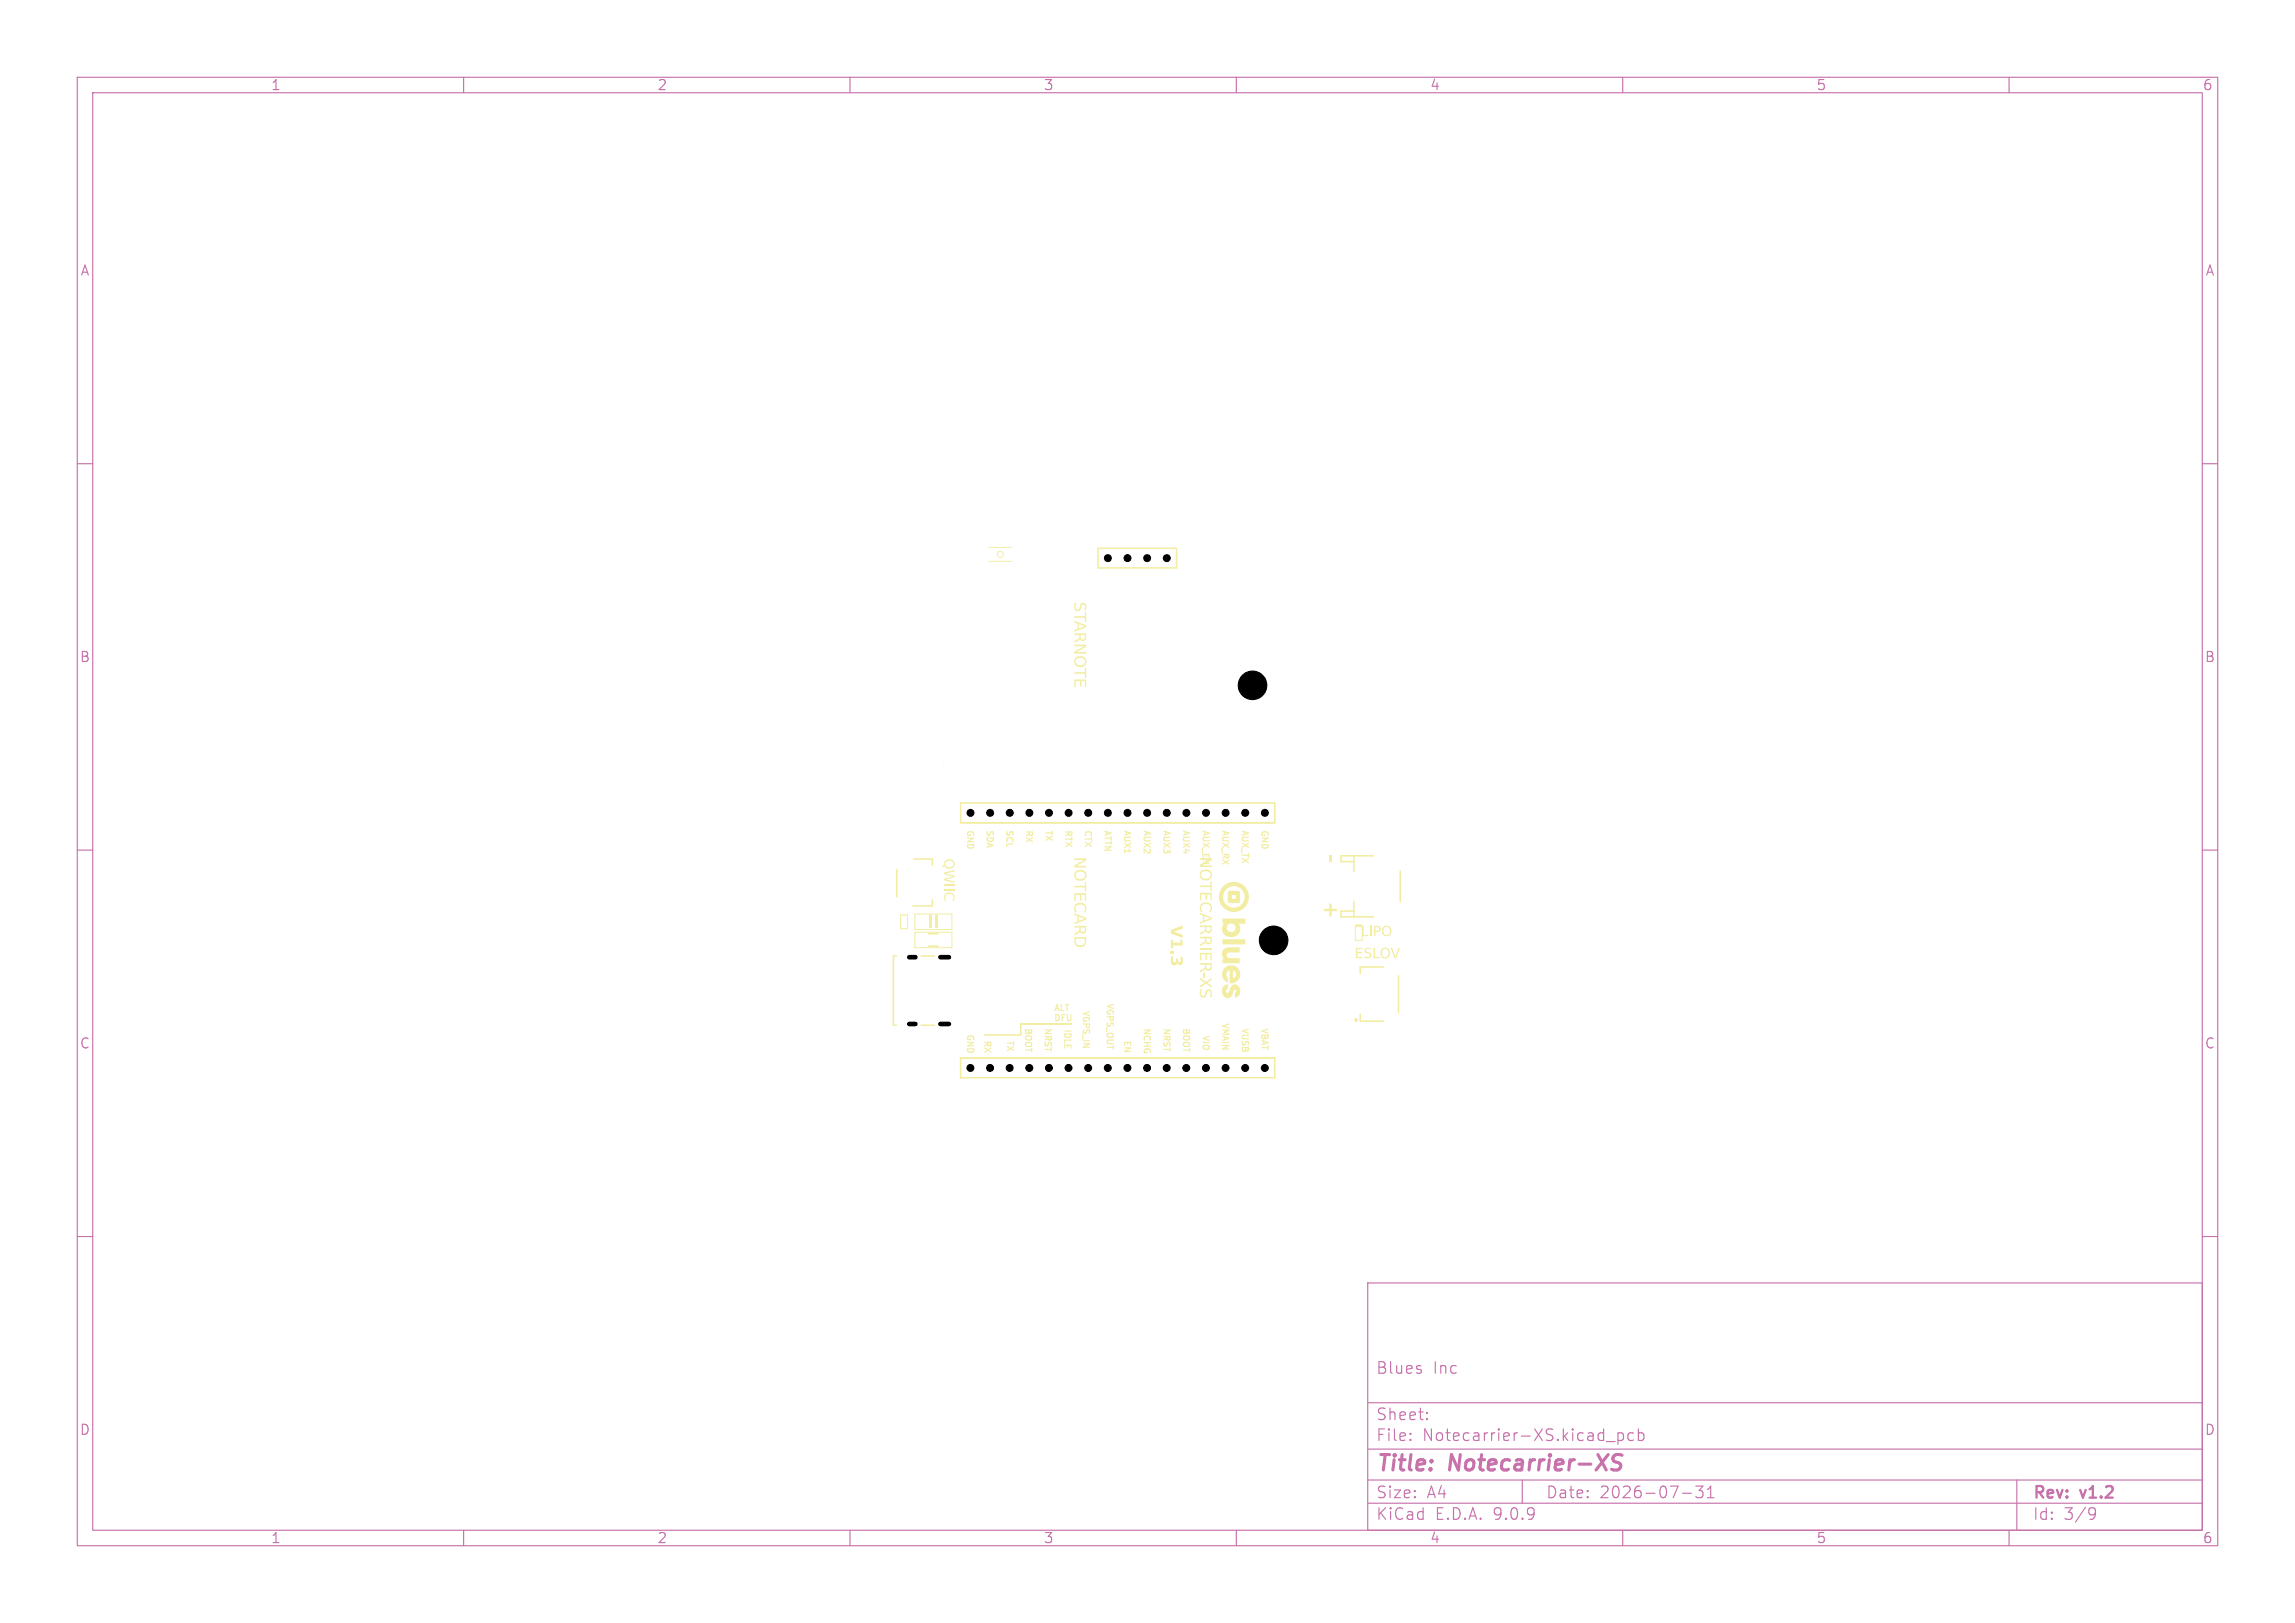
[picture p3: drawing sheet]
<svg xmlns="http://www.w3.org/2000/svg" width="297mm" height="210mm" viewBox="0 0 297 210" stroke-linecap="round" stroke-linejoin="round" font-family="sans-serif">
<defs><g id="words">
<g font-size="2.8" fill="#c872ab">
<text x="178" y="190.9">Title:</text>
<text x="187.7" y="190.9">Notecarrier-XS</text>
</g>
<g font-size="2.1" fill="#c872ab">
<text x="178" y="178">Blues</text>
<text x="185.4" y="178">Inc</text>
<text x="178" y="184">Sheet:</text>
<text x="178" y="186.7">File:</text>
<text x="184.1" y="186.7">Notecarrier-XS.kicad_pcb</text>
<text x="178" y="196.9">KiCad</text>
<text x="178" y="194.1">Size:</text>
<text x="184.7" y="194.1">A4</text>
<text x="185.7" y="196.9">E.D.A.</text>
<text x="193.3" y="196.9">9.0.9</text>
<text x="200" y="194.1">Date:</text>
<text x="207" y="194.1">2026-07-31</text>
<text x="263" y="194.3">Rev:</text>
<text x="263" y="196.9">Id:</text>
<text x="267.1" y="196.9">3/9</text>
<text x="269.4" y="194.3">v1.2</text>
</g>
<g font-size="1.8" fill="#c872ab">
<text x="35" y="11.9">1</text>
<text x="85" y="11.9">2</text>
<text x="135" y="11.9">3</text>
<text x="185" y="11.9">4</text>
<text x="235" y="11.9">5</text>
<text x="285" y="11.9">6</text>
<text x="10.3" y="35.9">A</text>
<text x="285.4" y="35.9">A</text>
<text x="10.3" y="85.9">B</text>
<text x="285.3" y="85.9">B</text>
<text x="10.3" y="135.9">C</text>
<text x="285.3" y="135.9">C</text>
<text x="10.3" y="185.9">D</text>
<text x="285.3" y="185.9">D</text>
<text x="35" y="199.9">1</text>
<text x="85" y="199.9">2</text>
<text x="135" y="199.9">3</text>
<text x="185" y="199.9">4</text>
<text x="235" y="199.9">5</text>
<text x="285" y="199.9">6</text>
</g>
<g font-size="1.1" fill="#f2eda1">
<text x="125.1" y="107.4" transform="rotate(90 125.1 107.4)">GND</text>
<text x="127.6" y="107.4" transform="rotate(90 127.6 107.4)">SDA</text>
<text x="130.2" y="107.4" transform="rotate(90 130.2 107.4)">SCL</text>
<text x="132.7" y="107.4" transform="rotate(90 132.7 107.4)">RX</text>
<text x="135.3" y="107.4" transform="rotate(90 135.3 107.4)">TX</text>
<text x="137.8" y="107.4" transform="rotate(90 137.8 107.4)">RTX</text>
<text x="140.3" y="107.4" transform="rotate(90 140.3 107.4)">CTX</text>
<text x="142.9" y="107.4" transform="rotate(90 142.9 107.4)">ATTN</text>
<text x="145.4" y="107.4" transform="rotate(90 145.4 107.4)">AUX1</text>
<text x="148" y="107.4" transform="rotate(90 148 107.4)">AUX2</text>
<text x="150.5" y="107.4" transform="rotate(90 150.5 107.4)">AUX3</text>
<text x="153" y="107.4" transform="rotate(90 153 107.4)">AUX4</text>
<text x="155.6" y="107.4" transform="rotate(90 155.6 107.4)">AUX_EN</text>
<text x="158.1" y="107.4" transform="rotate(90 158.1 107.4)">AUX_RX</text>
<text x="160.7" y="107.4" transform="rotate(90 160.7 107.4)">AUX_TX</text>
<text x="163.2" y="107.4" transform="rotate(90 163.2 107.4)">GND</text>
<text x="136.4" y="130.9">ALT</text>
<text x="140.1" y="130.7" transform="rotate(90 140.1 130.7)">VGPS_IN</text>
<text x="143.2" y="129.8" transform="rotate(90 143.2 129.8)">VGPS_OUT</text>
<text x="125.1" y="133.8" transform="rotate(90 125.1 133.8)">GND</text>
<text x="127.3" y="134.6" transform="rotate(90 127.3 134.6)">RX</text>
<text x="130.3" y="134.6" transform="rotate(90 130.3 134.6)">TX</text>
<text x="132.6" y="133" transform="rotate(90 132.6 133)">BOOT</text>
<text x="135.1" y="133" transform="rotate(90 135.1 133)">NRST</text>
<text x="136.4" y="132.2">DFU</text>
<text x="137.7" y="133.1" transform="rotate(90 137.7 133.1)">IDLE</text>
<text x="145.4" y="134.6" transform="rotate(90 145.4 134.6)">EN</text>
<text x="148" y="133" transform="rotate(90 148 133)">NCHG</text>
<text x="150.5" y="133" transform="rotate(90 150.5 133)">NRST</text>
<text x="153" y="133" transform="rotate(90 153 133)">BOOT</text>
<text x="155.6" y="133.9" transform="rotate(90 155.6 133.9)">VIO</text>
<text x="158.1" y="132.3" transform="rotate(90 158.1 132.3)">VMAIN</text>
<text x="160.7" y="133" transform="rotate(90 160.7 133)">VUSB</text>
<text x="163.2" y="133" transform="rotate(90 163.2 133)">VBAT</text>
</g>
</g></defs>
<g fill="none" stroke="#c872ab" stroke-width=".15">
<path d="M10 10h277v190h-277zM12 12h273v186h-273zM60 10v2M110 10v2M160 10v2M210 10v2M260 10v2M10 60h2M285 60h2M10 110h2M285 110h2M10 160h2"/>
<path d="M177 166h108v32h-108zM183.7 177.2l.3 .2-.1 .2-.2 .1M183.7 176.7l.2 .1M285 160h2M60 198v2M110 198v2M160 198v2M177 194.5h108M177 191.5h108M177 187.5h108M177 181.5h108M182.5 186.3h.1l-.1 .1"/>
<path d="M182.5 186.3v.1M182.5 185.5v.1M182.5 185.5h.1l-.1 .1M184.7 183.6v.1M184.7 183.6h-.1l.1 .1M184.7 182.8v.1M184.7 182.8h-.1l.1 .1M197 191.5v3M207.9 186.5h1.1M209.4 185.4v1.5M209.4 185.5l.4-.1 .3 .3v.4l-.1 .2-.2 .1-.4-.1M210 198v2"/>
<path d="M211.4 185.5l-.4-.1-.3 .3v.4l.1 .2 .2 .1 .4-.1M212 185.5l.5-.1 .2 .3v.4l-.1 .2-.1 .1-.5-.1M212 184.9v1.5M217.7 193.2h1.2M219.5 192.3h.9l-.5 .6a.41 .41 0 0 1 .5 .3v.3l-.2 .2-.5 .1-.2-.1M221 193.8h.8M221 192.7l.4-.4v1.5M260 198v2M261 191.5v6.5M270.6 195.1h.3l.2 .1a.99 .99 0 0 1-.4 1.4h-.2M271.2 195.7l-.3 .3h-.3"/>
</g>
<path d="M209.9 188.3a.85 .85 0 0 0-1 .1 .45 .45 0 0 0 .2 .8l.3 .1a.49 .49 0 0 1 .4 .5 .49 .49 0 0 1-.5 .4l-.7-.1" fill="none" stroke="#c872ab" stroke-width=".4"/>
<path d="M132 132.5h6.7" fill="none" stroke="#f2eda1" stroke-width=".2"/>
<g fill="#f2eda1">
<path d="M127.3 133.8h4.7v-1.4h.2v1.6h-4.9z"/>
<path d="M158.9 115.4l.2-.1h1.3l.1 .2-.1 1.2-.1 .2-1.3-.1-.1-.2v-.8h.5v.5h.5v-.5h-1z"/>
<path d="M158.2 121.5h3v.7h-3z"/>
<path d="M158.3 127.6l.3-.2 .3-.1v.7l-.2 .2v.2l.2 .1 .6-1 .2-.1 .4 .1 .2 .2 .2 .3-.1 .7-.3 .3-.3 .1v-.7h.2v-.2l-.2-.2-.5 1-.3 .1h-.4l-.3-.3-.2-.4 .1-.4z"/>
<path d="M158.3 122.8l.5-.2h1.6v.6h-1.4l-.2 .2v.2v.2l.2 .2h1.4v.6h-2.2v-.6h.3l-.3-.2-.1-.3 .1-.4z"/>
<path d="M158.4 125.3l.4-.3 .4-.1h.5l.4 .3 .3 .3 .1 .5v.4l-.3 .4-.4 .4h-.7v-1.6h.5v1l.3-.2 .1-.4-.3-.4-.6-.1-.3 .2-.1 .3v.3l.2 .2v.7l-.3-.2-.3-.4-.2-.4 .1-.5z"/>
<path d="M158.2 118.9h3v.6h-.9l.2 .6v.4l-.2 .3-.6 .4h-.7l-.6-.3-.2-.4-.1-.4h.7l.2 .4 .4 .1 .4-.3 .1-.4-.3-.3-.4-.1-.4 .2v.4h-.7l.1-.4 .3-.2h-.3z"/>
<path d="M158.2 114.8l.7-.5 .6-.2 .7 .1 .8 .4 .4 .5 .2 .8-.1 .7-.4 .8-.6 .4-.7 .2-.8-.1-.6-.4-.5-.7-.2-.6h.6l.2 .6 .5 .5 .4 .1h.4l.6-.1 .4-.4 .2-.4 .1-.6-.2-.5-.3-.4-.5-.3h-.5l-.5 .1-.5 .4-.3 .5v.5h-.6l.2-.8z"/>
</g>
<path d="M124.3 106.5h40.7M124.3 136.9h40.7" fill="none" stroke="#f2eda1" stroke-width=".2"/>
<g fill="#f2eda1">
<path d="M122.4 111.3a.67 .67 0 0 1 .9 0 .67 .67 0 0 1 0 1 .76 .76 0 0 1-1.1-.3l-.2 .3v-.2l.2-.3h.1a.53 .53 0 0 0 .6 .4 .53 .53 0 0 0 .5-.6 .58 .58 0 0 0-.6-.2 .58 .58 0 0 0-.5 .4h-.1v-.1z"/>
<path d="M122.2 112.9l1.3-.3v.2l-1.1 .2 1.1 .3v.2l-1.1 .3 1.1 .3v.1l-1.3-.3v-.2l1.1-.3-1.1-.3z"/>
<path d="M122.2 114.5h1.3v.2h-1.3z"/>
<path d="M122.2 115h1.3v.2h-1.3z"/>
<path d="M122.4 115.7a.7 .7 0 0 1 .9-.1 .7 .7 0 0 1 .1 1h-.2a.52 .52 0 0 0 0-.8 .52 .52 0 0 0-.7 0 .52 .52 0 0 0 0 .8h-.2a.73 .73 0 0 1 .1-.9z"/>
<path d="M139.1 78h.2a.51 .51 0 0 0 .1 .9 .44 .44 0 0 0 .4-.6 .44 .44 0 0 1 .6-.3 .44 .44 0 0 1 .2 .6l-.1 .4h-.2a.45 .45 0 0 0-.2-.8l-.1 .2a.53 .53 0 0 1-.2 .6 .53 .53 0 0 1-.6 0 .89 .89 0 0 1-.1-1z"/>
<path d="M139 79.7h1.4v-.5h.2v1.3h-.2v-.6h-1.4z"/>
<path d="M139 80.3l1.6 .6v.3l-1.6 .5v-.2l1.4-.5-.8-.2v.5h-.2v-.6l-.4-.1z"/>
<path d="M139 82h1.6v.4a.43 .43 0 0 1-.3 .5 .43 .43 0 0 1-.5-.2l-.8 .5v-.3l.6-.3 .1-.2h.2a.27 .27 0 0 0 .2 .3 .27 .27 0 0 0 .3-.3v-.2h-.5v.2h-.2v-.2h-.7z"/>
<path d="M139 83.4h1.6v.3l-1.3 .7h1.3v.2h-1.6v-.3l1.3-.7h-1.3z"/>
<path d="M139.2 85.1a.78 .78 0 0 1 1.1-.1 .78 .78 0 0 1 .2 1 .82 .82 0 0 1-.9 .3 .82 .82 0 0 1-.6-.7h.2a.63 .63 0 0 0 .6 .5 .63 .63 0 0 0 .6-.6 .66 .66 0 0 0-.6-.4 .66 .66 0 0 0-.6 .5h-.2v-.1z"/>
<path d="M139 87h1.4v-.6h.2v1.3h-.2v-.5h-1.4z"/>
<path d="M139 87.9h1.6v1h-.2v-.8h-.5v.8h-.1v-.8h-.6v.8h-.2z"/>
<path d="M139 111.1h1.6v.3l-1.3 .6h1.3v.2h-1.6v-.2l1.3-.7h-1.3z"/>
<path d="M139.2 112.7a.78 .78 0 0 1 1.1 0 .78 .78 0 0 1 .2 1 .82 .82 0 0 1-.9 .3 .82 .82 0 0 1-.6-.7h.2a.63 .63 0 0 0 .6 .4 .63 .63 0 0 0 .6-.5 .66 .66 0 0 0-.6-.4 .66 .66 0 0 0-.6 .5h-.2v-.2z"/>
<path d="M139 114.6h1.4v-.5h.2v1.3h-.2v-.6h-1.4z"/>
<path d="M139 115.6h1.6v.9h-.2v-.7h-.5v.7h-.1v-.7h-.6v.8h-.2z"/>
<path d="M139.2 117a.81 .81 0 0 1 1.1 0 .81 .81 0 0 1 .2 1h-.3a.6 .6 0 0 0 0-.8 .6 .6 0 0 0-.8 0 .6 .6 0 0 0 0 .8h-.2a.84 .84 0 0 1 0-1z"/>
<path d="M139 118.2l1.6 .6v.2l-1.6 .6v-.2l1.4-.5-.8-.3v.6h-.2v-.7l-.4-.1z"/>
<path d="M139 119.8h1.6v.5a.43 .43 0 0 1-.3 .5 .43 .43 0 0 1-.5-.3l-.8 .5v-.2l.6-.3 .1-.2h.2a.27 .27 0 0 0 .2 .3 .27 .27 0 0 0 .3-.3v-.3h-.5v.3h-.2v-.3h-.7z"/>
<path d="M139 121.3h1.6v.4a.77 .77 0 0 1-.8 .8 .77 .77 0 0 1-.8-.8h.2a.62 .62 0 0 0 .8 .6 .62 .62 0 0 0 .4-.8h-1.2v.2h-.2z"/>
<path d="M151.5 120.3l1.6-.5v.4l-1.2 .4 1.2 .4v.4l-1.6-.6z"/>
<path d="M151.5 121.6h.3v.4h1l-.1-.4h.3l.1 .7h-1.3v.4h-.3z"/>
<path d="M151.5 123h.4v.4h-.4z"/>
<path d="M151.6 123.8h.3a.43 .43 0 0 0 .1 .7l.2-.1v-.4h.2v.2a.22 .22 0 0 0 .3 .3 .22 .22 0 0 0 .1-.4l-.1-.3h.3l.1 .2a.65 .65 0 0 1-.4 .9l-.2-.1-.1-.2a.43 .43 0 0 1-.6 .3 .43 .43 0 0 1-.3-.5z"/>
<path d="M155.3 111h1.5v.3l-1.3 .7h1.3v.2h-1.5v-.3l1.3-.7h-1.3z"/>
<path d="M155.5 112.7a.78 .78 0 0 1 1-.1 .78 .78 0 0 1 .2 1 .82 .82 0 0 1-.9 .3 .82 .82 0 0 1-.5-.7h.1a.63 .63 0 0 0 .7 .5 .63 .63 0 0 0 .6-.6 .66 .66 0 0 0-.7-.4 .66 .66 0 0 0-.6 .5h-.1v-.1z"/>
<path d="M155.3 114.6h1.3v-.6h.2v1.3h-.2v-.5h-1.3z"/>
<path d="M155.3 115.5h1.5v1h-.2v-.8h-.4v.8h-.2v-.8h-.5v.8h-.2z"/>
<path d="M155.5 117a.81 .81 0 0 1 1.1-.1 .81 .81 0 0 1 .1 1.1h-.2a.6 .6 0 0 0 0-.8 .6 .6 0 0 0-.9 0 .6 .6 0 0 0 0 .8h-.2a.84 .84 0 0 1 .1-1z"/>
<path d="M155.3 118.1l1.5 .6v.2l-1.5 .6v-.2l1.3-.5-.7-.3v.6h-.2v-.6l-.4-.2z"/>
<path d="M155.3 119.8h1.5v.4a.43 .43 0 0 1-.3 .5 .43 .43 0 0 1-.5-.2l-.7 .4v-.2l.5-.3 .1-.2h.2a.27 .27 0 0 0 .3 .3 .27 .27 0 0 0 .2-.3v-.2h-.5v.2h-.2v-.2h-.6z"/>
<path d="M155.3 121.2h1.5v.5a.43 .43 0 0 1-.3 .5 .43 .43 0 0 1-.5-.3l-.7 .5v-.2l.5-.3 .1-.2h.2a.27 .27 0 0 0 .3 .3 .27 .27 0 0 0 .2-.3v-.3h-.5v.3h-.2v-.3h-.6z"/>
<path d="M155.3 122.7h1.5v.2h-1.5z"/>
<path d="M155.3 123.3h1.5v1h-.2v-.8h-.4v.7h-.2v-.7h-.5v.8h-.2z"/>
<path d="M155.3 124.6h1.5v.5a.43 .43 0 0 1-.3 .5 .43 .43 0 0 1-.5-.3l-.7 .5v-.2l.5-.3 .1-.2h.2a.27 .27 0 0 0 .3 .3 .27 .27 0 0 0 .2-.3v-.3h-.5v.3h-.2v-.3h-.6z"/>
<path d="M155.8 125.9h.2v.5h-.2z"/>
<path d="M155.3 126.5l.8 .5 .7-.4v.2l-.6 .4 .6 .4v.2l-.7-.5-.8 .5v-.2l.6-.4-.6-.5z"/>
<path d="M155.4 128h.2a.51 .51 0 0 0 .1 .9 .44 .44 0 0 0 .3-.6 .44 .44 0 0 1 .6-.3 .44 .44 0 0 1 .2 .7v.3h-.2a.45 .45 0 0 0-.2-.8l-.2 .2a.53 .53 0 0 1-.2 .6 .53 .53 0 0 1-.6 0 .89 .89 0 0 1 0-1z"/>
<path d="M172 116.9h.3v.7h.7v.3h-.7v.7h-.3v-.7h-.6v-.3h.6z"/>
<path d="M172 110.6h.4v.8h-.4z"/>
<path d="M175.5 122.7h.8v.1h-.6v.4h.6v.1h-.6v.5h.6v.2h-.8z"/>
<path d="M176.7 122.7l.5-.1 .2 .1v.2a.39 .39 0 0 0-.7 .1l.3 .2a.43 .43 0 0 1 .5 .5 .43 .43 0 0 1-.6 .3l-.3-.1v-.2a.44 .44 0 0 0 .7-.1 .61 .61 0 0 0-.6-.3 .35 .35 0 0 1 0-.6z"/>
<path d="M177.8 122.7h.2v1.1h.6v.2h-.8z"/>
<path d="M178.8 122.8a.65 .65 0 0 1 .9 .1 .65 .65 0 0 1 0 .9 .65 .65 0 0 1-.9 0l-.2-.5h.2a.45 .45 0 0 0 .5 .6 .45 .45 0 0 0 .4-.7 .43 .43 0 0 0-.5-.4 .43 .43 0 0 0-.4 .5h-.2z"/>
<path d="M180 122.7h.1l.5 1.1 .4-1.1h.2l-.5 1.3h-.2z"/>
<path d="M176.3 119.8h.2v1.2h.6v.1h-.8z"/>
<path d="M177.3 119.8h.2v1.3h-.2z"/>
<path d="M177.8 119.8h.4a.4 .4 0 0 1 .5 .4 .4 .4 0 0 1-.5 .4h-.2v.5h-.2v-.7h.4a.25 .25 0 0 0 .3-.2 .25 .25 0 0 0-.3-.3h-.2v.5h-.2z"/>
<path d="M179 120a.65 .65 0 0 1 .9 0 .65 .65 0 0 1 0 .9 .65 .65 0 0 1-.9 .1l-.2-.5h.2a.45 .45 0 0 0 .5 .5 .45 .45 0 0 0 .4-.7 .43 .43 0 0 0-.5-.4 .43 .43 0 0 0-.4 .6h-.2z"/>
</g>
<path d="M142.1 70.9h10.2v2.6h-10.2zM116 112.5v3.5M118.2 111.2h2.5v.7M120.7 116.5v.7h-2.6M124.3 103.9h40.7v2.5h-40.7zM176 131.3v.8h3M179 125.1h-3v.9M181 126.3v4.7" fill="none" stroke="#f2eda1" stroke-width=".2"/>
<g fill="none" stroke="#f2eda1" stroke-width=".13">
<path d="M127.9 70.8h3M127.9 72.6h3M118.4 118.3h4.8v2h-4.8zM175.4 119.9h.9v1.8h-.9zM175.5 119.7h.6l.1 .1h-.8z"/>
<circle cx="129.4" cy="71.7" r=".4"/>
</g>
<circle cx="175.5" cy="132" r=".12" fill="none" stroke="#f2eda1" stroke-width=".25"/>
<g fill="#f2eda1">
<path d="M120.3 118.5h.3v1.6h-.3z"/>
<path d="M121 118.5h.3v1.6h-.3z"/>
</g>
<path d="M175.2 117.9h-1.7v.7h4.3M175.2 110.7v2.1M175.2 116.6v2M177.8 110.7h-4.3v.8h1.7M181.2 112.7v4M116 123.7h-.4v9h.4M119.2 123.7h1.7M119.2 132.7h1.7M120.2 120.8h1.2M120.2 122.4h1.2M124.3 136.9h40.7v2.6h-40.7z" fill="none" stroke="#f2eda1" stroke-width=".2"/>
<path d="M116.5 118.4h.9v1.8h-.9zM118.4 120.6h4.8v2h-4.8z" fill="none" stroke="#f2eda1" stroke-width=".13"/>
<g fill="#000" stroke="#000" stroke-width=".13">
<circle cx="119.3" cy="73.1" r="0"/>
<circle cx="143.4" cy="72.2" r=".45"/>
<circle cx="145.9" cy="72.2" r=".45"/>
<circle cx="148.5" cy="72.2" r=".45"/>
<circle cx="151" cy="72.2" r=".45"/>
<circle cx="162.1" cy="88.7" r="1.85"/>
<circle cx="119.3" cy="106.4" r="0"/>
<circle cx="125.6" cy="105.2" r=".45"/>
<circle cx="128.1" cy="105.2" r=".45"/>
<circle cx="130.7" cy="105.2" r=".45"/>
<circle cx="133.2" cy="105.2" r=".45"/>
<circle cx="135.8" cy="105.2" r=".45"/>
<circle cx="138.3" cy="105.2" r=".45"/>
<circle cx="140.8" cy="105.2" r=".45"/>
<circle cx="143.4" cy="105.2" r=".45"/>
<circle cx="145.9" cy="105.2" r=".45"/>
<circle cx="148.5" cy="105.2" r=".45"/>
<circle cx="151" cy="105.2" r=".45"/>
<circle cx="153.5" cy="105.2" r=".45"/>
<circle cx="156.1" cy="105.2" r=".45"/>
<circle cx="158.6" cy="105.2" r=".45"/>
<circle cx="161.2" cy="105.2" r=".45"/>
<circle cx="163.7" cy="105.2" r=".45"/>
<circle cx="177.7" cy="106.4" r="0"/>
<circle cx="119.3" cy="136.9" r="0"/>
<circle cx="121.8" cy="125.3" r="0"/>
<circle cx="121.8" cy="131.1" r="0"/>
<circle cx="125.6" cy="138.2" r=".45"/>
<circle cx="128.1" cy="138.2" r=".45"/>
<circle cx="130.7" cy="138.2" r=".45"/>
<circle cx="131.6" cy="131.7" r="0"/>
<circle cx="133.2" cy="138.2" r=".45"/>
<circle cx="135.7" cy="138.2" r=".45"/>
<circle cx="138.3" cy="138.2" r=".45"/>
<circle cx="140.8" cy="138.2" r=".45"/>
<circle cx="143.4" cy="138.2" r=".45"/>
<circle cx="145.9" cy="138.2" r=".45"/>
<circle cx="148.4" cy="138.2" r=".45"/>
<circle cx="151" cy="138.2" r=".45"/>
<circle cx="153.5" cy="138.2" r=".45"/>
<circle cx="156.1" cy="138.2" r=".45"/>
<circle cx="158.6" cy="138.2" r=".45"/>
<circle cx="161.1" cy="138.2" r=".45"/>
<circle cx="163.7" cy="138.2" r=".45"/>
<circle cx="164.8" cy="121.7" r="1.85"/>
<circle cx="177.7" cy="136.9" r="0"/>
</g>
<path d="M117.7 123.9h.8M117.7 132.5h.8M121.7 123.9h1.1M121.7 132.5h1.1" fill="none" stroke="#000" stroke-width=".6"/>
<use href="#words"/>
</svg>
